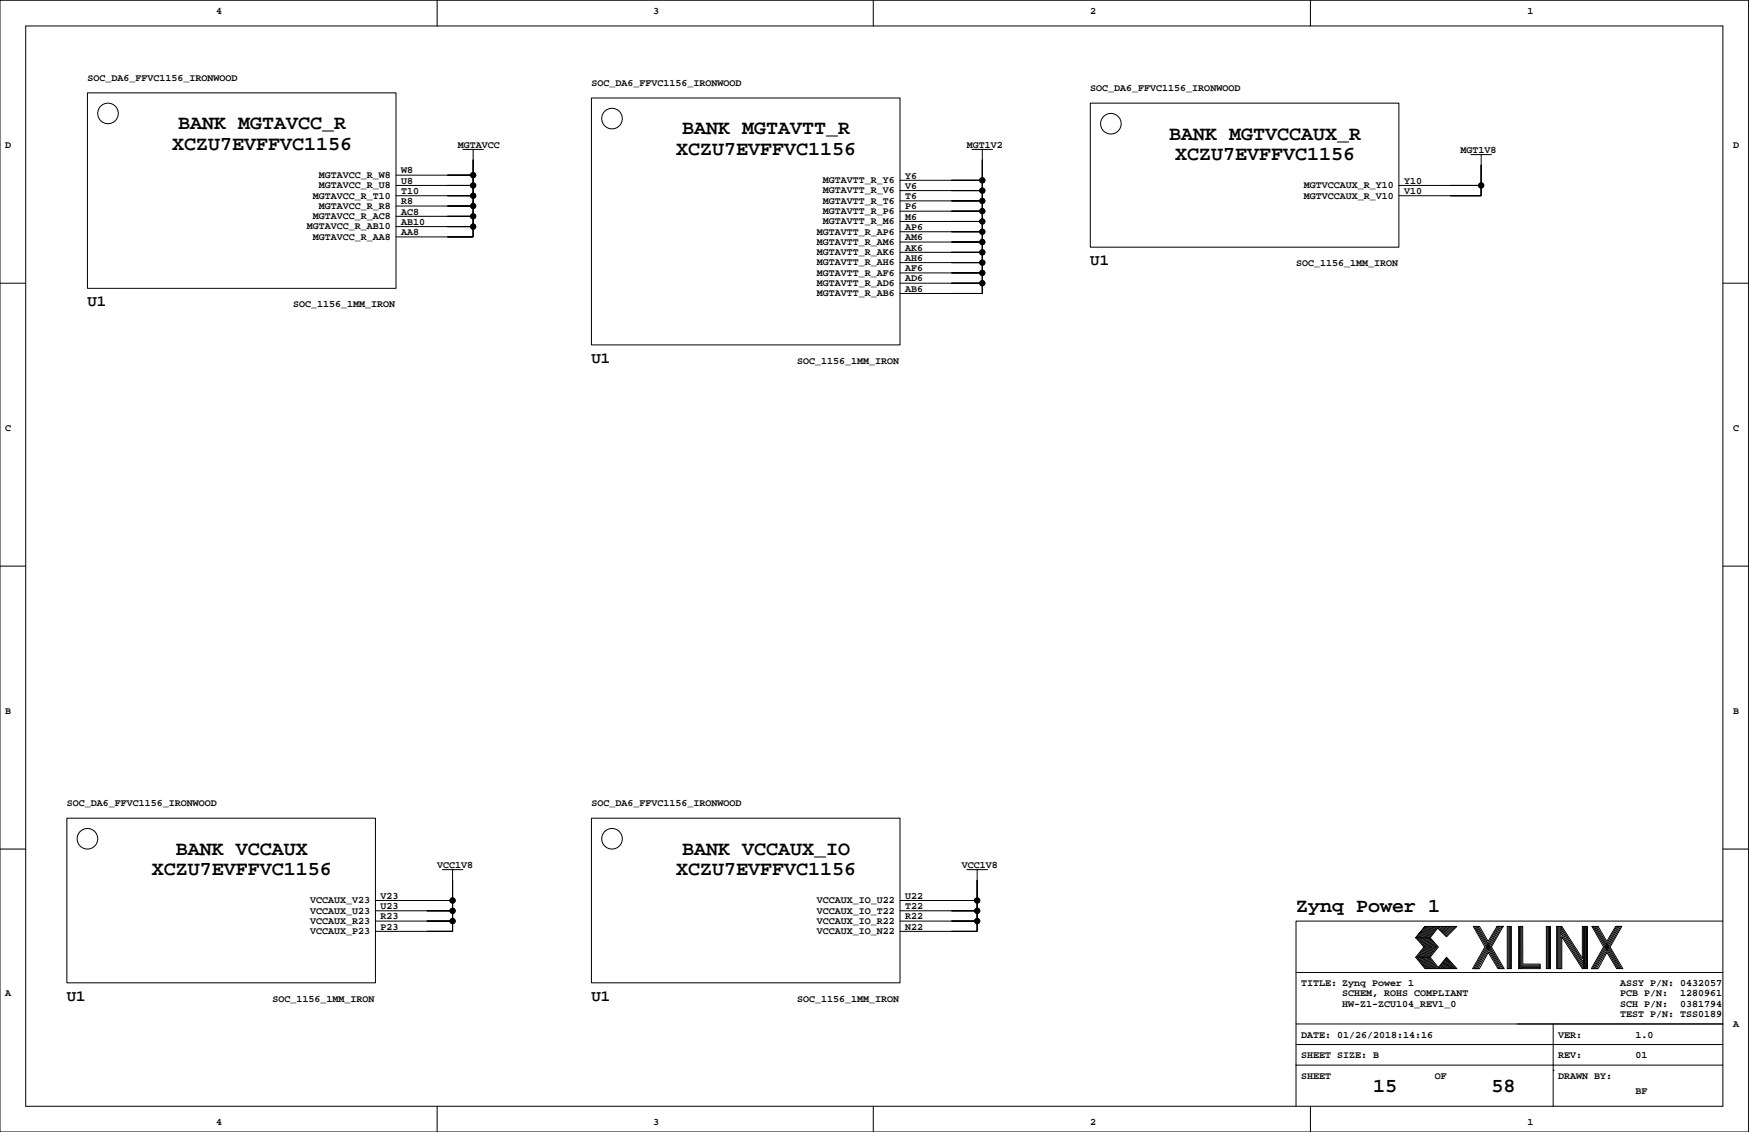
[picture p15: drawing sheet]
<svg xmlns="http://www.w3.org/2000/svg" width="432mm" height="279mm" viewBox="0 0 432 279" stroke-linecap="round" stroke-linejoin="round" font-family="sans-serif">
<defs><g id="words">
<g font-size="4.9">
<text x="44" y="31.9">BANK MGTAVCC_R</text>
<text x="168.4" y="33.2">BANK MGTAVTT_R</text>
<text x="288.6" y="34.5">BANK MGTVCCAUX_R</text>
<text x="42.5" y="37">XCZU7EVFFVC1156</text>
<text x="167" y="38.3">XCZU7EVFFVC1156</text>
<text x="290.1" y="39.5">XCZU7EVFFVC1156</text>
<text x="43.4" y="211">BANK VCCAUX</text>
<text x="168.4" y="211">BANK VCCAUX_IO</text>
<text x="37.5" y="216">XCZU7EVFFVC1156</text>
<text x="167" y="216">XCZU7EVFFVC1156</text>
<text x="320" y="225.2">Zynq Power 1</text>
<text x="339" y="269.6">15</text>
<text x="368.2" y="269.6">58</text>
</g>
<g font-size="3.9">
<text x="269.2" y="65.4">U1</text>
<text x="21.6" y="75.6">U1</text>
<text x="146" y="89.5">U1</text>
<text x="16.5" y="247">U1</text>
<text x="146" y="247">U1</text>
</g>
<g font-size="2.5">
<text x="53.3" y="3.4">4</text>
<text x="161.3" y="3.4">3</text>
<text x="269.2" y="3.4">2</text>
<text x="377.1" y="3.4">1</text>
<text x="21.6" y="19.9">SOC_DA6_FFVC1156_IRONWOOD</text>
<text x="146" y="21.2">SOC_DA6_FFVC1156_IRONWOOD</text>
<text x="269.2" y="22.5">SOC_DA6_FFVC1156_IRONWOOD</text>
<text x="1.3" y="36.4">D</text>
<text x="113" y="36.4">MGTAVCC</text>
<text x="238.7" y="36.4">MGT1V2</text>
<text x="360.6" y="37.7">MGT1V8</text>
<text x="427.9" y="36.4">D</text>
<text x="78.7" y="46.5">MGTAVCC_R_U8</text>
<text x="78.7" y="43.9">MGTAVCC_R_W8</text>
<text x="99" y="42.8">W8</text>
<text x="99" y="45.3">U8</text>
<text x="99" y="47.9">T10</text>
<text x="203.1" y="47.7">MGTAVTT_R_V6</text>
<text x="203.1" y="45.2">MGTAVTT_R_Y6</text>
<text x="223.5" y="44.1">Y6</text>
<text x="223.5" y="46.6">V6</text>
<text x="321.9" y="46.5">MGTVCCAUX_R_Y10</text>
<text x="346.6" y="45.3">Y10</text>
<text x="346.6" y="47.9">V10</text>
<text x="77.2" y="49">MGTAVCC_R_T10</text>
<text x="78.7" y="51.5">MGTAVCC_R_R8</text>
<text x="99" y="50.4">R8</text>
<text x="99" y="53">AC8</text>
<text x="203.1" y="52.8">MGTAVTT_R_P6</text>
<text x="203.1" y="50.3">MGTAVTT_R_T6</text>
<text x="223.5" y="49.1">T6</text>
<text x="223.5" y="51.7">P6</text>
<text x="321.9" y="49">MGTVCCAUX_R_V10</text>
<text x="75.8" y="56.6">MGTAVCC_R_AB10</text>
<text x="77.2" y="59.2">MGTAVCC_R_AA8</text>
<text x="77.2" y="54.1">MGTAVCC_R_AC8</text>
<text x="99" y="55.5">AB10</text>
<text x="99" y="58">AA8</text>
<text x="201.7" y="57.9">MGTAVTT_R_AP6</text>
<text x="203.1" y="55.4">MGTAVTT_R_M6</text>
<text x="223.5" y="54.2">M6</text>
<text x="223.5" y="56.8">AP6</text>
<text x="223.5" y="59.3">AM6</text>
<text x="201.7" y="65.5">MGTAVTT_R_AH6</text>
<text x="201.7" y="63">MGTAVTT_R_AK6</text>
<text x="201.7" y="60.4">MGTAVTT_R_AM6</text>
<text x="223.5" y="61.8">AK6</text>
<text x="223.5" y="64.4">AH6</text>
<text x="320" y="65.6">SOC_1156_1MM_IRON</text>
<text x="201.7" y="70.6">MGTAVTT_R_AD6</text>
<text x="201.7" y="68.1">MGTAVTT_R_AF6</text>
<text x="223.5" y="66.9">AF6</text>
<text x="223.5" y="69.5">AD6</text>
<text x="223.5" y="72">AB6</text>
<text x="72.4" y="75.8">SOC_1156_1MM_IRON</text>
<text x="201.7" y="73.1">MGTAVTT_R_AB6</text>
<text x="196.8" y="89.8">SOC_1156_1MM_IRON</text>
<text x="1.3" y="106.3">C</text>
<text x="427.9" y="106.3">C</text>
<text x="1.3" y="176.1">B</text>
<text x="427.9" y="176.1">B</text>
<text x="16.5" y="199">SOC_DA6_FFVC1156_IRONWOOD</text>
<text x="146" y="199">SOC_DA6_FFVC1156_IRONWOOD</text>
<text x="107.9" y="214.2">VCC1V8</text>
<text x="237.4" y="214.2">VCC1V8</text>
<text x="94" y="221.8">V23</text>
<text x="223.5" y="221.8">U22</text>
<text x="76.6" y="225.5">VCCAUX_U23</text>
<text x="76.6" y="223">VCCAUX_V23</text>
<text x="94" y="224.4">U23</text>
<text x="94" y="226.9">R23</text>
<text x="201.7" y="225.5">VCCAUX_IO_T22</text>
<text x="201.7" y="223">VCCAUX_IO_U22</text>
<text x="223.5" y="224.4">T22</text>
<text x="223.5" y="226.9">R22</text>
<text x="76.6" y="230.6">VCCAUX_P23</text>
<text x="76.6" y="228">VCCAUX_R23</text>
<text x="94" y="229.4">P23</text>
<text x="201.7" y="230.6">VCCAUX_IO_N22</text>
<text x="201.7" y="228">VCCAUX_IO_R22</text>
<text x="223.5" y="229.4">N22</text>
<text x="1.3" y="245.9">A</text>
<text x="321.2" y="243.4">TITLE: Zynq Power 1</text>
<text x="331.4" y="245.9">SCHEM, ROHS COMPLIANT</text>
<text x="400" y="245.9">PCB P/N:</text>
<text x="400" y="243.4">ASSY P/N: 0432057</text>
<text x="414.8" y="245.9">1280961</text>
<text x="67.3" y="247.2">SOC_1156_1MM_IRON</text>
<text x="196.8" y="247.2">SOC_1156_1MM_IRON</text>
<text x="331.4" y="248.5">HW-Z1-ZCU104_REV1_0</text>
<text x="400" y="251">TEST P/N: TSS0189</text>
<text x="400" y="248.5">SCH P/N:</text>
<text x="414.8" y="248.5">0381794</text>
<text x="321.2" y="256.1">DATE: 01/26/2018:14:16</text>
<text x="384.7" y="256.1">VER:</text>
<text x="403.8" y="256.1">1.0</text>
<text x="427.9" y="253.6">A</text>
<text x="321.2" y="261.2">SHEET SIZE: B</text>
<text x="384.7" y="261.2">REV:</text>
<text x="403.8" y="261.2">01</text>
<text x="321.2" y="266.3">SHEET</text>
<text x="354.2" y="266.3">OF</text>
<text x="384.7" y="266.3">DRAWN BY:</text>
<text x="403.8" y="270.1">BF</text>
<text x="53.3" y="277.7">4</text>
<text x="161.3" y="277.7">3</text>
<text x="269.2" y="277.7">2</text>
<text x="377.1" y="277.7">1</text>
</g>
</g></defs>
<g fill="none" stroke="#000" stroke-width=".25">
<path d="M0 .1h431.7v279.3h-431.7zM6.3 6.4h419.1v266.7h-419.1zM107.9 .1v6.3M215.6 .1v6.3M323.5 .1v6.3M21.6 22.9h76.2v48.3h-76.2zM114.3 36.9h5.1M116.8 36.9h.1M116.8 36.9v21.6h-19M146 24.2h76.2v60.9h-76.2zM240 36.9h5.1M242.5 36.9h.1"/>
<path d="M242.5 36.9v35.5h-20.3M269.2 25.5h76.2v35.5h-76.2zM363.1 38.2h5.1M365.7 38.2h.1M365.7 38.2v10.1h-20.3M97.8 43.2h19M97.8 45.8h19M97.8 48.3h19M97.8 50.9h19M97.8 53.4h19M97.8 55.9h19M222.2 44.5h20.3"/>
<path d="M222.2 47h20.3M222.2 49.6h20.3M222.2 52.1h20.3M222.2 54.7h20.3M222.2 57.2h20.3M222.2 59.7h20.3M345.4 45.8h20.3M0 69.9h6.3M222.2 69.9h20.3M222.2 62.3h20.3M222.2 64.8h20.3M222.2 67.4h20.3"/>
<path d="M425.4 69.9h6.3M0 139.7h6.3M425.4 139.7h6.3M0 209.6h6.3M16.5 201.9h76.2v40.7h-76.2zM109.2 214.6h5.1M111.7 214.6h.1M111.7 214.6v15.3h-19M146 201.9h76.2v40.7h-76.2zM238.7 214.6h5.1M241.2 214.6h.1M241.2 214.6v15.3h-19"/>
<path d="M425.4 209.6h6.3M92.7 227.3h19M92.7 224.8h19M92.7 222.3h19M222.2 227.3h19M222.2 224.8h19M222.2 222.3h19M349.5 236.3h3.6M349.9 231.5l1.9 2.2-2 2.6 2.2 2.8M350.1 236.3l2.2 2.8M350.2 231.5l1.9 2.3-2 2.5M350.4 236.3l2.2 2.8"/>
<path d="M350.5 231.5l1.9 2.3-2 2.5M350.6 236.3l2.3 2.7M350.8 231.5l1.9 2.3-2 2.5M351 236.3l2.2 2.8M351.1 231.5l1.9 2.3-2 2.5M351.3 236.3l2.2 2.8M351.4 231.5l1.9 2.3-2 2.5M351.6 236.3l2.2 2.8M351.7 231.5l1.9 2.2M351.8 228.7l-2.3 2.8 2.3-2.8h7.9l-2.6 2.5-2.1-2.1-1.9 2.4 2 2.2-2 2.6 2 2.5 2-2.5 2.6 2.8h-7.9l-2.3-2.8M351.9 236.3l2.2 2.8M352 231.5l1.9 2.2"/>
<path d="M352.1 228.7l-2.2 2.7M352.2 236.3l2.2 2.8M352.3 231.5l1.9 2.3-2 2.5M352.4 228.7l-2.2 2.7M352.5 236.3l2.2 2.8M352.6 231.5l1.9 2.2M352.7 228.7l-2.2 2.7M352.8 236.3l2.2 2.8M352.8 231.5l2 2.2M353 228.7l-2.2 2.7M353.1 231.5h-3.6l2.1 2.2-2.1 2.6M353.2 228.7l-2.1 2.7"/>
<path d="M353.6 233.8l-2 2.5M353.6 228.7l-2.2 2.7M353.8 228.7l-2.1 2.7M353.9 233.8l-1.9 2.4M354.1 228.7l-2.1 2.7M354.4 228.7l-2.1 2.7M354.5 233.8l-2 2.5M354.7 228.7l-2.1 2.7M354.8 233.8l-2 2.5M355 228.7l-2.1 2.7M355.2 238.8l.2 .3M355.3 238.6l.4 .5"/>
<path d="M355.4 228.7l-.4 .4M355.4 238.4l.6 .7M355.6 238.3l.7 .8M355.7 238.1l.9 1M355.7 228.7l-.5 .5M355.9 237.9l1 1.2M356 237.8l1.2 1.3M356.1 228.7l-.8 .7M356.1 237.6l1.4 1.4M356.3 237.4l1.5 1.7M356.4 237.2l1.6 1.9M356.5 228.7l-1 .9"/>
<path d="M356.5 237.1l1.8 2M356.7 236.9l1.9 2.2M356.8 236.7l2.1 2.4M356.8 228.7l-1.1 1.1M356.9 236.6l2.3 2.5M357.1 236.5l2.3 2.6M357.2 228.7l-1.3 1.2M357.5 228.7l-1.4 1.4M357.8 228.7l-1.6 1.6M358.2 228.7l-1.8 1.7M358.5 228.7l-1.9 1.9M359 228.7l-2.2 2.1"/>
<path d="M359.3 228.7l-2.3 2.3M364 228.7l6.1 10.4M364.3 228.7l6.1 10.4M364.6 228.7l6.1 10.4M364.9 228.7l6.1 10.4M367.4 232.3l-2.1-3.6h-1.6l2.9 5-3 5.4h1.7l2.1-4 2.4 4h1.6l-3.2-5.4M369.6 228.7l-2.2 3.6M369.8 228.7l-5.9 10.4M370.2 228.7l-6 10.4M370.5 228.7l-6 10.4M370.8 228.7l-6 10.4M371.1 228.7h-1.5h1.5l-2.9 5"/>
<path d="M372.1 228.7h1v10.4h-1zM372.4 228.7v10.4M372.6 228.7v10.4M372.9 228.7v10.4M374.9 228.7h1v9.3h4.3v1.1h-5.3zM375.1 228.7v10.4M375.4 228.7v10.4M375.7 228.7v10.4M375.7 238.2h4.5M375.7 238.5h4.5M375.7 238.8h4.5M381.8 228.7h1v10.4h-1z"/>
<path d="M382 228.7v10.4M382.3 228.7v10.4M382.5 228.7v10.4M384.3 228.7h1.3l5.1 7.8v-7.8h1.2v10.4h-1.2l-5.1-7.9v7.9h-1.3zM384.5 228.7v10.4M384.8 228.7v10.4M385.1 228.7v10.4M385.3 228.7v10.4M385.3 230.3l5.6 8.7M385.3 229.8l5.6 8.7M385.3 229.2l5.6 8.7M385.3 228.8l5.6 8.7"/>
<path d="M390.9 228.7v10.4M391.2 228.7v10.4M391.5 228.7v10.4M391.7 228.6v10.4M393.3 228.7l6.1 10.4M393.6 228.7l6.1 10.4M393.9 228.7l6.1 10.4M394.2 228.7l6.1 10.4M396.7 232.3l-2.1-3.6h-1.6l2.9 5-3 5.4M397.5 233.7l3.2 5.4h-1.6l-2.4-4-2.2 4h-1.6M398.9 228.7l-2.2 3.6M399.1 228.7l-6 10.4"/>
<path d="M399.4 228.7l-5.9 10.4M399.7 228.7l-5.9 10.4M400.1 228.7l-6 10.4M400.4 228.7h-1.5h1.5l-2.9 5M425.4 227.3h-105.4v35.6M320 257.8h105.4M320 252.7h105.4M320 240h105.4M383.5 252.7v20.4M107.9 273.1v6.3M215.6 273.1v6.3M320 262.9v10.2"/>
<path d="M320 262.9h105.4M323.5 273.1v6.3M383.5 264.2h.1"/>
<circle cx="26.7" cy="28" r="2.54"/>
<circle cx="151.1" cy="29.3" r="2.54"/>
<circle cx="274.3" cy="30.5" r="2.54"/>
<circle cx="116.8" cy="53.4" r=".63"/>
<circle cx="116.8" cy="50.9" r=".63"/>
<circle cx="116.8" cy="43.2" r=".63"/>
<circle cx="116.8" cy="55.9" r=".63"/>
<circle cx="116.8" cy="48.3" r=".63"/>
<circle cx="116.8" cy="45.8" r=".63"/>
<circle cx="242.5" cy="47" r=".63"/>
<circle cx="242.5" cy="44.5" r=".63"/>
<circle cx="242.5" cy="52.1" r=".63"/>
<circle cx="242.5" cy="57.2" r=".63"/>
<circle cx="242.5" cy="49.6" r=".63"/>
<circle cx="242.5" cy="59.7" r=".63"/>
<circle cx="242.5" cy="54.7" r=".63"/>
<circle cx="365.7" cy="45.8" r=".63"/>
<circle cx="242.5" cy="67.4" r=".63"/>
<circle cx="242.5" cy="64.8" r=".63"/>
<circle cx="242.5" cy="69.9" r=".63"/>
<circle cx="242.5" cy="62.3" r=".63"/>
<circle cx="21.6" cy="207" r="2.54"/>
<circle cx="151.1" cy="207" r="2.54"/>
<circle cx="111.7" cy="227.3" r=".63"/>
<circle cx="111.7" cy="224.8" r=".63"/>
<circle cx="111.7" cy="222.3" r=".63"/>
<circle cx="241.2" cy="227.3" r=".63"/>
<circle cx="241.2" cy="224.8" r=".63"/>
<circle cx="241.2" cy="222.3" r=".63"/>
</g>
<g fill="#000" stroke="#000" stroke-width=".25">
<path d="M116.8 39.4v3.8z" fill-rule="evenodd"/>
<path d="M242.5 39.4v5.1z" fill-rule="evenodd"/>
<path d="M110.5 43.2h6.3z" fill-rule="evenodd"/>
<path d="M110.5 45.8h6.3z" fill-rule="evenodd"/>
<path d="M110.5 48.3h6.3z" fill-rule="evenodd"/>
<path d="M110.5 50.9h6.3z" fill-rule="evenodd"/>
<path d="M110.5 53.4h6.3z" fill-rule="evenodd"/>
<path d="M110.5 55.9h6.3z" fill-rule="evenodd"/>
<path d="M110.5 58.5h6.3z" fill-rule="evenodd"/>
<path d="M116.8 55.9v2.6z" fill-rule="evenodd"/>
<path d="M116.8 50.9v2.5z" fill-rule="evenodd"/>
<path d="M116.8 48.3v2.6z" fill-rule="evenodd"/>
<path d="M116.8 45.8v2.5z" fill-rule="evenodd"/>
<path d="M116.8 43.2v2.6z" fill-rule="evenodd"/>
<path d="M116.8 53.4v2.5z" fill-rule="evenodd"/>
<path d="M234.9 44.5h7.6z" fill-rule="evenodd"/>
<path d="M234.9 47h7.6z" fill-rule="evenodd"/>
<path d="M234.9 49.6h7.6z" fill-rule="evenodd"/>
<path d="M234.9 52.1h7.6z" fill-rule="evenodd"/>
<path d="M234.9 54.7h7.6z" fill-rule="evenodd"/>
<path d="M234.9 57.2h7.6z" fill-rule="evenodd"/>
<path d="M234.9 59.7h7.6z" fill-rule="evenodd"/>
<path d="M242.5 59.7v2.6z" fill-rule="evenodd"/>
<path d="M242.5 57.2v2.5z" fill-rule="evenodd"/>
<path d="M242.5 49.6v2.5z" fill-rule="evenodd"/>
<path d="M242.5 47v2.6z" fill-rule="evenodd"/>
<path d="M242.5 44.5v2.5z" fill-rule="evenodd"/>
<path d="M242.5 52.1v2.6z" fill-rule="evenodd"/>
<path d="M242.5 54.7v2.5z" fill-rule="evenodd"/>
<path d="M358.1 45.8h7.6z" fill-rule="evenodd"/>
<path d="M358.1 48.3h7.6z" fill-rule="evenodd"/>
<path d="M365.7 45.8v2.5z" fill-rule="evenodd"/>
<path d="M365.7 40.7v5.1z" fill-rule="evenodd"/>
<path d="M242.5 69.9v2.5z" fill-rule="evenodd"/>
<path d="M234.9 72.4h7.6z" fill-rule="evenodd"/>
<path d="M242.5 67.4v2.5z" fill-rule="evenodd"/>
<path d="M234.9 69.9h7.6z" fill-rule="evenodd"/>
<path d="M234.9 62.3h7.6z" fill-rule="evenodd"/>
<path d="M234.9 64.8h7.6z" fill-rule="evenodd"/>
<path d="M234.9 67.4h7.6z" fill-rule="evenodd"/>
<path d="M242.5 64.8v2.6z" fill-rule="evenodd"/>
<path d="M242.5 62.3v2.5z" fill-rule="evenodd"/>
<path d="M111.7 217.2v5.1z" fill-rule="evenodd"/>
<path d="M241.2 217.2v5.1z" fill-rule="evenodd"/>
<path d="M111.7 227.3v2.6z" fill-rule="evenodd"/>
<path d="M105.4 229.9h6.3z" fill-rule="evenodd"/>
<path d="M111.7 224.8v2.5z" fill-rule="evenodd"/>
<path d="M105.4 227.3h6.3z" fill-rule="evenodd"/>
<path d="M105.4 222.3h6.3z" fill-rule="evenodd"/>
<path d="M111.7 222.3v2.5z" fill-rule="evenodd"/>
<path d="M105.4 224.8h6.3z" fill-rule="evenodd"/>
<path d="M241.2 227.3v2.6z" fill-rule="evenodd"/>
<path d="M234.9 229.9h6.3z" fill-rule="evenodd"/>
<path d="M234.9 227.3h6.3z" fill-rule="evenodd"/>
<path d="M241.2 224.8v2.5z" fill-rule="evenodd"/>
<path d="M234.9 224.8h6.3z" fill-rule="evenodd"/>
<path d="M241.2 222.3v2.5z" fill-rule="evenodd"/>
<path d="M234.9 222.3h6.3z" fill-rule="evenodd"/>
<circle cx="116.8" cy="53.4" r=".63"/>
<circle cx="116.8" cy="50.9" r=".63"/>
<circle cx="116.8" cy="43.2" r=".63"/>
<circle cx="116.8" cy="55.9" r=".63"/>
<circle cx="116.8" cy="48.3" r=".63"/>
<circle cx="116.8" cy="45.8" r=".63"/>
<circle cx="242.5" cy="47" r=".63"/>
<circle cx="242.5" cy="44.5" r=".63"/>
<circle cx="242.5" cy="52.1" r=".63"/>
<circle cx="242.5" cy="57.2" r=".63"/>
<circle cx="242.5" cy="49.6" r=".63"/>
<circle cx="242.5" cy="59.7" r=".63"/>
<circle cx="242.5" cy="54.7" r=".63"/>
<circle cx="365.7" cy="45.8" r=".63"/>
<circle cx="242.5" cy="67.4" r=".63"/>
<circle cx="242.5" cy="64.8" r=".63"/>
<circle cx="242.5" cy="69.9" r=".63"/>
<circle cx="242.5" cy="62.3" r=".63"/>
<circle cx="111.7" cy="227.3" r=".63"/>
<circle cx="111.7" cy="224.8" r=".63"/>
<circle cx="111.7" cy="222.3" r=".63"/>
<circle cx="241.2" cy="227.3" r=".63"/>
<circle cx="241.2" cy="224.8" r=".63"/>
<circle cx="241.2" cy="222.3" r=".63"/>
</g>
<use href="#words"/>
</svg>
